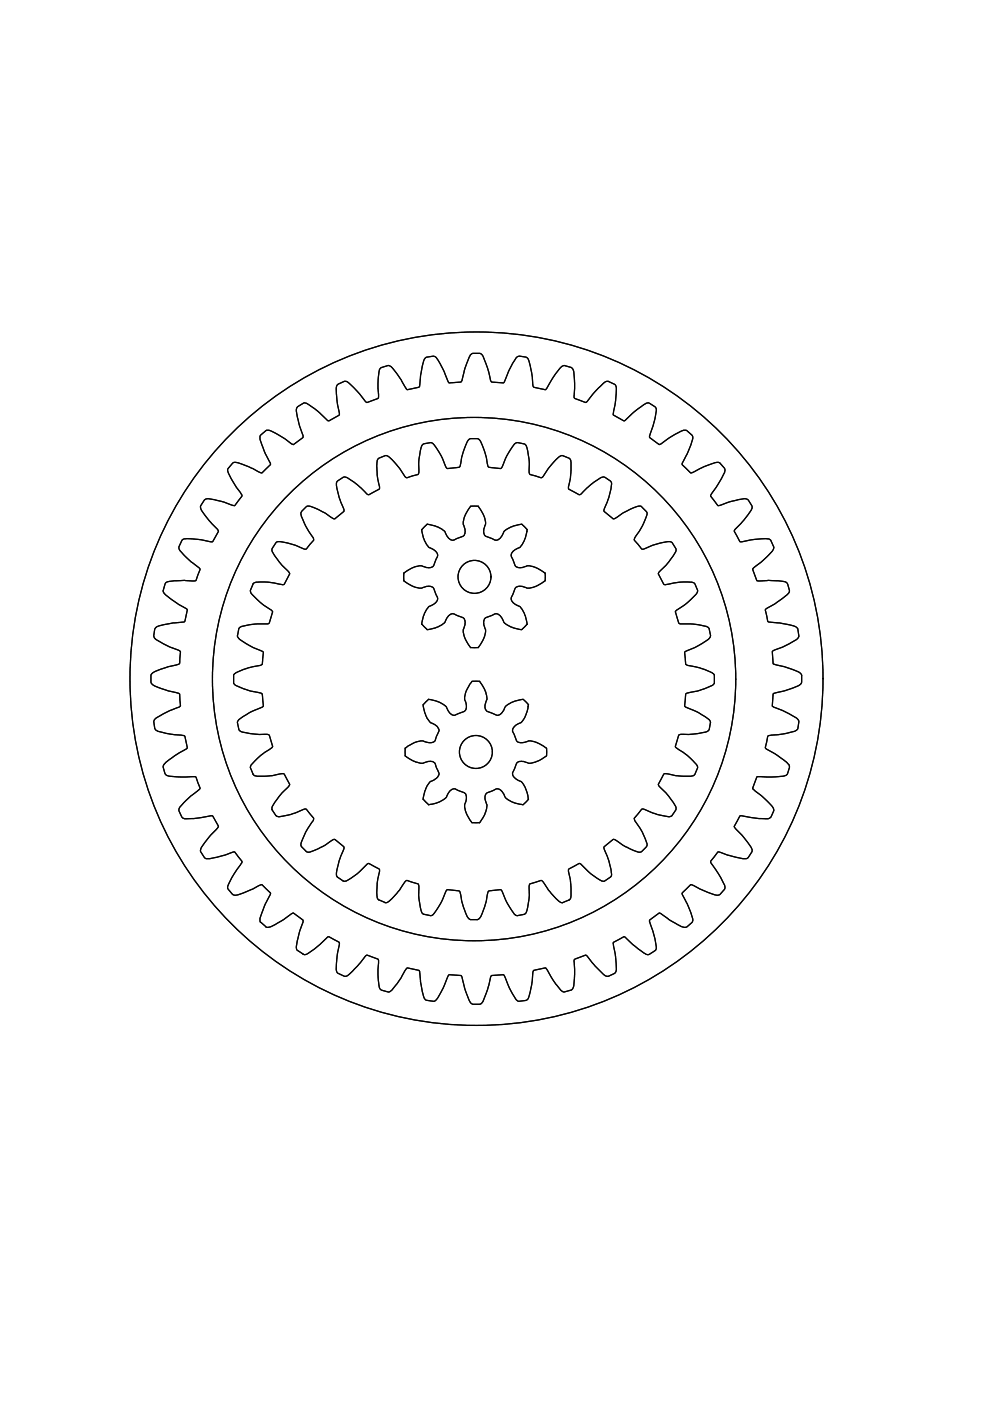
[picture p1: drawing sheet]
<svg xmlns="http://www.w3.org/2000/svg" width="210mm" height="297mm" viewBox="0 0 210 297" stroke-linecap="round" stroke-linejoin="round" font-family="sans-serif">
<!-- layer: 0 -->
<g fill="none" stroke="#000" stroke-width=".25">
<circle cx="100.6" cy="122.3" r="3.5"/>
<circle cx="100.5" cy="144" r="55.5"/>
<circle cx="100.9" cy="159.4" r="3.5"/>
<circle cx="101" cy="143.9" r="73.5"/>
</g>
<!-- layer: layer0 -->
<g fill="none" stroke="#000" stroke-width=".25">
<path d="M89.4 112.3l.1 .8a4.2 4.2 0 0 0 2.7 3.6 1.15 1.15 0 0 1 .6 1.3l-.8 1.8a1.48 1.48 0 0 1-2 .4 3.6 3.6 0 0 0-3.2 .5l-1.2 .8M90.6 111.1l-1.2 1.2M99.8 107.3l-.4 .6a4.3 4.3 0 0 0-.8 4.5 1.26 1.26 0 0 1-.5 1.3l-1.8 .8a1.88 1.88 0 0 1-1.9-1.7l-.4-.4a7.3 7.3 0 0 0-3.4-1.2M99.8 107.3h.8a.83 .83 0 0 1 1.2 .6 4.3 4.3 0 0 1 .8 4.5 1.26 1.26 0 0 0 .5 1.3l1.8 .8a1.88 1.88 0 0 0 1.9-1.7l1.5-1.1 1.6-.4a.91 .91 0 0 1 1.3 .4l.6 .6M111.8 112.3l-.2 .8a4.2 4.2 0 0 1-2.6 3.6 1.15 1.15 0 0 0-.6 1.3l.8 1.8a1.48 1.48 0 0 0 2 .4 3.6 3.6 0 0 1 3.1 .5l1.3 .8M53.1 125.1l.3-.7a1.03 1.03 0 0 1 1.1-1 24.3 24.3 0 0 1 5.7 .5l1.2-2.2-.6-.9a12.6 12.6 0 0 1-3.1-4.2v-.4l1.1-1.3a13.2 13.2 0 0 1 5.8 1.5h.4l1.5-1.9-.1-.5-.3-.4a12.9 12.9 0 0 1-2.3-4.9l1.2-1.3 .3-.1a13.1 13.1 0 0 1 5.4 2.7h.3l1.9-1.6v-.3l-.2-.7a13.2 13.2 0 0 1-1.3-5.1l.2-.3 1.2-.8 .3-.1a13.6 13.6 0 0 1 4.8 3.7l.3 .1 2.2-1.2-.1-1a12.7 12.7 0 0 1-.2-5.3l.2-.3 1.7-.5a14.2 14.2 0 0 1 4 4.6l.3 .1 2.3-.7 .2-.5v-.5a12.6 12.6 0 0 1 .8-5.3l.3-.2 1.7-.2a13.1 13.1 0 0 1 2.9 5.1l.4 .3 2.4-.2 .3-.4a13 13 0 0 1 1.9-5.6l.2-.1h1.6l.2 .1a13.3 13.3 0 0 1 2 5.8l.2 .2 2.4 .2 .3-.2a15.4 15.4 0 0 1 2.9-5.1l.5-.2 1.4 .3 .4 .6a16.1 16.1 0 0 1 .6 5.6l.2 .3 2.3 .7 .3-.1 .4-.6a12.7 12.7 0 0 1 3.6-4l1.7 .6 .2 .2a14 14 0 0 1-.4 6l.1 .3 2.2 1.2 .4-.2 .4-.4a10.7 10.7 0 0 1 4.4-3.2l1.5 .9 .2 .4a17.8 17.8 0 0 1-1.7 5.9l2 1.7 .5-.1a11.9 11.9 0 0 1 5.3-2.6l1.3 1.2 .1 .7a18.6 18.6 0 0 1-2.7 5v.3l1.5 1.9h.4a15.1 15.1 0 0 1 5.8-1.5l.3 .2 .8 1.3-.2 .8a21.2 21.2 0 0 1-3.5 4.3v.2l1.1 2.2h.5a13.2 13.2 0 0 1 5.9-.3l.8 1.6-.4 .9a20 20 0 0 1-4.3 3.5l.7 2.5 .5 .2a13.4 13.4 0 0 1 5.8 .7l.5 1.8-.5 .8a25.3 25.3 0 0 1-5 2.7l.2 2.5 .9 .4a10.6 10.6 0 0 1 5.1 1.8l.1 1.9-.5 .4a21.1 21.1 0 0 1-5.5 1.8l-.1 .1-.2 2.4 .3 .4a14.2 14.2 0 0 1 5.1 2.9l.1 .3-.3 1.5-.2 .2-.6 .3a21.1 21.1 0 0 1-5.4 .5l-.3 .2-.7 2.3 .7 .7a11.9 11.9 0 0 1 4 3.6v.3l-.8 1.6a14 14 0 0 1-6-.4l-.4 .2-1.1 2.1 .6 .8a12.6 12.6 0 0 1 3.1 4.3v.4l-.8 1.2-.3 .1a13.2 13.2 0 0 1-5.8-1.6l-.4 .1-1.5 1.9 .1 .5 .3 .4a13 13 0 0 1 2.3 4.8l-1.2 1.4-.3 .1a13.1 13.1 0 0 1-5.4-2.7h-.3l-1.9 1.6 .2 .9a13.6 13.6 0 0 1 1.3 5.2l-1.4 1.1h-.3a13.6 13.6 0 0 1-4.8-3.6l-.3-.1-2.2 1.1-.1 .4a14.6 14.6 0 0 1 .4 6l-.9 .5a1.08 1.08 0 0 1-1.6-.1 20 20 0 0 1-3.5-4.3l-2.5 .7-.2 .5a13.3 13.3 0 0 1-.8 5.8l-.3 .2M53.1 125.1l.2 .7a20.4 20.4 0 0 0 4.4 3.8l.1 .1-.7 2.4-.3 .2a14.9 14.9 0 0 0-6 .7l-.5 1.8 .4 .6a19.5 19.5 0 0 0 5.1 2.8l-.2 2.6-.4 .3a12.4 12.4 0 0 0-5.5 1.8l-.2 .2v1.8l.2 .1a13.4 13.4 0 0 0 5.7 2l.2 .2 .2 2.4-.3 .4a14.2 14.2 0 0 0-5.1 2.9l-.1 .3 .3 1.4a.83 .83 0 0 0 .8 .6 21.1 21.1 0 0 0 5.4 .5l.3 .2 .7 2.3-.3 .4a12.7 12.7 0 0 0-4.4 4l.1 .5a1.61 1.61 0 0 0 .9 1.4h.2a20.4 20.4 0 0 0 5.8-.5l1.3 2.3-.2 .4a14.9 14.9 0 0 0-3.5 4.5v.5M85.6 121.5v1.6l.6 .5a4.3 4.3 0 0 0 4.5 .7 1.24 1.24 0 0 1 1.3 .5l.8 1.8a1.88 1.88 0 0 1-1.8 2l-.3 .3a6.9 6.9 0 0 0-1.3 3.4l1.2 1.2M90.6 133.5l.7-.1a4.2 4.2 0 0 0 3.7-2.7 1.15 1.15 0 0 1 1.3-.5l1.8 .7a1.48 1.48 0 0 1 .3 2.1 3.6 3.6 0 0 0 .6 3.1l.8 1.2M99.8 137.3h1.6M110.6 133.5l-.7-.1a4.2 4.2 0 0 1-3.7-2.7 1.15 1.15 0 0 0-1.3-.5l-1.8 .7a1.48 1.48 0 0 0-.4 2.1 3.6 3.6 0 0 1-.5 3.1l-.8 1.2M111.8 132.3l-1.2 1.2"/>
<path d="M115.6 123.1l-.6 .5a4.3 4.3 0 0 1-4.6 .7 1.24 1.24 0 0 0-1.2 .5l-.8 1.8a1.88 1.88 0 0 0 1.8 2l.3 .3a7.3 7.3 0 0 1 1.3 3.5M115.6 121.5v1.6M85.9 158.6v1.6M89.7 149.4l.1 .8a4.4 4.4 0 0 0 2.7 3.7 1.2 1.2 0 0 1 .5 1.2l-.7 1.9a1.92 1.92 0 0 1-2.6 .1h-.2a6.6 6.6 0 0 0-3.6 1.6M90.9 148.3l-1.2 1.1M100.1 144.5l-.2 .3a4.5 4.5 0 0 0-1 4.7 1.26 1.26 0 0 1-.5 1.4l-1.8 .7a1.46 1.46 0 0 1-1.7-1.2 3.6 3.6 0 0 0-2.6-1.8l-1.5-.3M100.1 144.4h1.6M101.7 144.5l.4 .6a4.2 4.2 0 0 1 .7 4.4 1.2 1.2 0 0 0 .6 1.4l1.8 .7a1.31 1.31 0 0 0 1.6-.9 3.6 3.6 0 0 1 3-2.2l1.1-.2M110.9 148.3l1.2 1.1M112 149.4l-.1 .8a4.4 4.4 0 0 1-2.6 3.7 1.15 1.15 0 0 0-.6 1.2l.8 1.9a1.76 1.76 0 0 0 2.3 .2 4.8 4.8 0 0 1 3.8 1.2l.3 .3v.7a.87 .87 0 0 1-.7 1.3 4.3 4.3 0 0 1-4.5 .7 1.08 1.08 0 0 0-1.2 .6l-.8 1.8a1.58 1.58 0 0 0 1.2 1.7 3.3 3.3 0 0 1 1.9 2.5l.2 1.5M57.7 171.7l.8 1.2M58.5 172.9l.3 .2a13.2 13.2 0 0 0 5.8-1.6l.4 .1 1.5 1.9-.1 .5a13.5 13.5 0 0 0-2.6 5.2l.4 .6a1.58 1.58 0 0 0 1.2 .9h.3a19.5 19.5 0 0 0 5.1-2.7l2.1 1.5v.5a14.3 14.3 0 0 0-1.5 5.7l1.3 1.1"/>
<path d="M85.9 160.3l.6 .4a4.3 4.3 0 0 0 4.5 .7 1.11 1.11 0 0 1 1.3 .6l.7 1.8a1.58 1.58 0 0 1-1.2 1.7 2.63 2.63 0 0 0-1.6 2l-.5 2M89.7 169.5l1.2 1.1M90.8 170.6l.8-.1a4.4 4.4 0 0 0 3.7-2.7 1.15 1.15 0 0 1 1.3-.5l1.8 .7a1.71 1.71 0 0 1 .2 2.4 5.3 5.3 0 0 0 1.5 4h1.6M110.9 170.6l-.7-.1a4.2 4.2 0 0 1-3.7-2.7 1.24 1.24 0 0 0-1.3-.5l-1.8 .7a1.48 1.48 0 0 0-.4 2.1 3.6 3.6 0 0 1-.5 3.1l-.8 1.2M112.1 169.5l-1.2 1.1M55.2 195.6l-.1-.3 .1-.8a20.4 20.4 0 0 1 2.1-4.9l.1-.3-1.9-1.7-.7 .2a12 12 0 0 1-5.2 2l-.3-.2-1-1.4a8.2 8.2 0 0 1 1.8-3.7l1.2-1.5v-.4l-1.5-1.9h-.4a17.1 17.1 0 0 1-5.6 1.4l-.5-.3-.8-1.2 .2-.9a22.5 22.5 0 0 1 3.4-4.2l.2-.3-1.3-2.2-3.9 .6h-2l-.3-.1-.9-1.6 .3-.8a24.4 24.4 0 0 1 4.2-3.9l-.8-2.4-.2-.1h-3l-3.1-.3-.3-.4-.4-1.4 .4-.7a19.7 19.7 0 0 1 4.5-3.1l.2-.3-.5-2.4-.8-.2a15.1 15.1 0 0 1-5.3-1.1l-.3-.3-.2-1.5 .5-.7a21.8 21.8 0 0 1 4.9-2.4l.3-.3-.2-2.4-.3-.2-1.8-.5a10.8 10.8 0 0 1-3.9-1.6l-.1-1.7 .4-.6a23.9 23.9 0 0 1 5.4-1.8l.3-.2 .2-2.4-.2-.2a19.9 19.9 0 0 1-5.2-2.6l-.3-.6 .2-1.4 .5-.5a22.3 22.3 0 0 1 5.6-1l.3-.2 .5-2.3-.2-.3-.4-.3a16.2 16.2 0 0 1-4.4-3.2l-.1-.4 .4-1.4 .3-.4a19.3 19.3 0 0 1 5.8-.2l.5-.2 .8-2.2-.2-.4a16.1 16.1 0 0 1-4.2-4l-.1-.5 .7-1.3 .3-.3 .4-.1a23.7 23.7 0 0 1 5.7 .7l1.3-2.2-.2-.4a16.6 16.6 0 0 1-3.6-4.6l.1-.5 .7-1.2 .5-.2a17.1 17.1 0 0 1 5.6 1.4l.4-.1 1.5-2.1-2.2-3.3-.6-1.3-.2-.8 1.1-1.4 .8-.1a21.8 21.8 0 0 1 5.1 2.1l.2 .1 1.8-1.8v-.3a19.3 19.3 0 0 1-2.2-5.3l.2-.7 1.2-1h.5a22.6 22.6 0 0 1 5 3l.2 .1 2-1.5 .1-.4a21.6 21.6 0 0 1-1.5-5.5l.3-.7 1.5-.8a8.1 8.1 0 0 1 3.4 2.4l1.4 1.3 .4 .1 2.1-1.2 .1-.3a18.1 18.1 0 0 1-.6-5.8l.3-.5 1.3-.6 .8 .3a23.8 23.8 0 0 1 3.8 4.1l.3 .1 2.2-.8 .2-.3a19.9 19.9 0 0 1 .1-5.8l.5-.5 1.4-.4 .6 .2a22.9 22.9 0 0 1 3.2 4.8l.3 .1 2.4-.5 .2-.2a23 23 0 0 1 1-5.7l.4-.5 1.5-.2 .6 .3a21.9 21.9 0 0 1 2.5 5.2l.2 .2 2.6-.2 .8-3 .9-2.3 .2-.4 .5-.4h1.5l.6 .4 1.1 2.7 .8 3 2.5 .2 .2-.2a21.9 21.9 0 0 1 2.6-5.2l.7-.3 1.3 .2 .5 .5a20.8 20.8 0 0 1 1 5.7l.2 .2 2.4 .5 .5-.6a12.7 12.7 0 0 1 3.3-4.5l1.8 .4 .3 .5a19.9 19.9 0 0 1 .2 5.8l.2 .3 2.2 .8 .7-.5a16.4 16.4 0 0 1 3.7-3.9l.5-.1 1.3 .7 .3 .5-.1 3-.5 3 2.2 1.2 .4-.1a17.4 17.4 0 0 1 4.6-3.6h.5l1.2 .8 .2 .4-.2 2.1-1.2 3.9 2 1.5 .4-.1a15 15 0 0 1 5.1-2.9l.4 .1 1.1 1 .2 .8a25 25 0 0 1-2.3 5.3l1.8 1.9 .4-.1a17.7 17.7 0 0 1 5.4-2.2l.5 .2 .9 1.1v.9l-2.9 5 1.4 1.9 .5 .1a17.7 17.7 0 0 1 5.6-1.4l.5 .2 .7 1.3 .1 .4-.2 .4a22.6 22.6 0 0 1-3.5 4.2l-.1 .3 1.1 2.2h.9a12.8 12.8 0 0 1 5.5-.4l.2 .2 .7 1.5-.2 .5a20.7 20.7 0 0 1-4.2 3.9l-.1 .2 .8 2.4 .3 .1a24.5 24.5 0 0 1 5.8 .1l.5 .6 .4 1.3-.2 .6a22.9 22.9 0 0 1-4.8 3.3l-.1 .3 .5 2.3 .3 .2a22.3 22.3 0 0 1 5.6 1l.5 .5 .2 1.6-.3 .4a20.6 20.6 0 0 1-5.1 2.6l-.3 .1 .2 2.6 .8 .3a15.9 15.9 0 0 1 5.1 1.8l.2 .4v1.4l-.6 .7-3.2 1.2-2.1 .5-.2 .1-.2 2.6 .3 .2a17 17 0 0 1 5.2 2.7l.2 .5-.2 1.4-.7 .6-2.6 .5-3 .4-.6 2.5 .2 .3a20 20 0 0 1 4.8 3.4l.1 .5-.4 1.4-.4 .3-2.1 .3h-4l-.9 2.4 2.3 2 1.9 2 .3 .7-.7 1.5-.5 .3h-2l-4-.6-1.2 2.2 .1 .3a19.4 19.4 0 0 1 3.7 4.6l-.1 .5-.8 1.2-.8 .3a23.4 23.4 0 0 1-5.4-1.5l-.3 .1-1.4 1.9 .3 .8a16.9 16.9 0 0 1 2.7 4.7l-.1 .4-.9 1.1-.7 .2-1.9-.6-3.7-1.6-1.7 1.7v.4a17.3 17.3 0 0 1 2.2 5.4l-.2 .5-1.1 .9-.4 .1a17.4 17.4 0 0 1-5.1-2.9l-.4-.1-2 1.5 1.2 3.9 .2 1.7-.1 .8-1.3 .8h-.7l-1.6-1.1-2.9-2.5-.3-.1-2.2 1.3 .6 4.4 .1 1.3-.2 .5-1.5 .9-.9-.3a23.8 23.8 0 0 1-3.7-4.1l-.3-.1-2.2 .9-.2 .3 .1 .5a16.2 16.2 0 0 1-.3 5.4l-.3 .3-1.6 .4-.7-.3a21.5 21.5 0 0 1-3-4.5l-.3-.3-2.4 .5-.2 .4a15.9 15.9 0 0 1-1.2 5.8l-.3 .2-1.7 .1a9.2 9.2 0 0 1-2.1-3.6l-.9-1.9-2.6 .1-.2 .4a18.1 18.1 0 0 1-1.8 5.5l-.5 .2h-1.5l-.6-.6a20.4 20.4 0 0 1-1.7-5.2l-.2-.3-2.5-.1-.4 .6a15.4 15.4 0 0 1-2.5 4.8l-.5 .2-1.4-.2-.3-.3a17.2 17.2 0 0 1-1.1-5.7l-.1-.3-2.6-.6-2.1 3.4-1.1 1.4-.6 .3-1.6-.4-.4-.3-.1-.4a25.4 25.4 0 0 1-.2-5.7l-2.3-1-.4 .2a21.2 21.2 0 0 1-4 4.3h-.5l-1.3-.6-.4-.8a23 23 0 0 1 .7-5.5l-.1-.3-2.1-1.2-.4 .1a22.2 22.2 0 0 1-4.4 3.6l-.4 .1-.3-.1M55.3 195.5l1 .9M56.3 196.5l.6 .1a18.2 18.2 0 0 0 4.9-2.9l.4-.1 2 1.5 .1 .3a21.6 21.6 0 0 0-1.5 5.5l.3 .6 1.2 .8M72.7 186.8h.4a13.6 13.6 0 0 0 4.8-3.6l.3-.1 2.1 1.1 .2 .5a13 13 0 0 0-.4 5.9l.2 .2M80.3 190.8l1 .4a.92 .92 0 0 0 1.2-.2 20 20 0 0 0 3.6-4.3l2.5 .7 .2 .5a13.3 13.3 0 0 0 .8 5.8l.2 .1M89.8 193.8l.4 .1a1.48 1.48 0 0 0 1.6 0l.1-.1a18.1 18.1 0 0 0 2.8-5.1l2.6 .2 .3 .4a14 14 0 0 0 1.8 5.4l.3 .3h1.5M109.7 194.1h-.3a11.1 11.1 0 0 1-2.7-4.6l-.6-.9-2.4 .3-.3 .4a14 14 0 0 1-1.8 5.4l-.4 .3"/>
<path d="M111.1 193.9l-1.4 .2"/>
</g>
<!-- layer: layer1 -->
<g fill="none" stroke="#000" stroke-width=".25">
<path d="M89.4 112.3l.1 .8a4.2 4.2 0 0 0 2.7 3.6 1.15 1.15 0 0 1 .6 1.3l-.8 1.8a1.48 1.48 0 0 1-2 .4 3.6 3.6 0 0 0-3.2 .5l-1.2 .8M90.6 111.1l-1.2 1.2M99.8 107.3l-.4 .6a4.3 4.3 0 0 0-.8 4.5 1.26 1.26 0 0 1-.5 1.3l-1.8 .8a1.88 1.88 0 0 1-1.9-1.7l-.4-.4a7.3 7.3 0 0 0-3.4-1.2M99.8 107.3h.8a.83 .83 0 0 1 1.2 .6 4.3 4.3 0 0 1 .8 4.5 1.26 1.26 0 0 0 .5 1.3l1.8 .8a1.88 1.88 0 0 0 1.9-1.7l1.5-1.1 1.6-.4a.91 .91 0 0 1 1.3 .4l.6 .6M111.8 112.3l-.2 .8a4.2 4.2 0 0 1-2.6 3.6 1.15 1.15 0 0 0-.6 1.3l.8 1.8a1.48 1.48 0 0 0 2 .4 3.6 3.6 0 0 1 3.1 .5l1.3 .8M53.1 125.1l.3-.7a1.03 1.03 0 0 1 1.1-1 24.3 24.3 0 0 1 5.7 .5l1.2-2.2-.6-.9a12.6 12.6 0 0 1-3.1-4.2v-.4l1.1-1.3a13.2 13.2 0 0 1 5.8 1.5h.4l1.5-1.9-.1-.5-.3-.4a12.9 12.9 0 0 1-2.3-4.9l1.2-1.3 .3-.1a13.1 13.1 0 0 1 5.4 2.7h.3l1.9-1.6v-.3l-.2-.7a13.2 13.2 0 0 1-1.3-5.1l.2-.3 1.2-.8 .3-.1a13.6 13.6 0 0 1 4.8 3.7l.3 .1 2.2-1.2-.1-1a12.7 12.7 0 0 1-.2-5.3l.2-.3 1.7-.5a14.2 14.2 0 0 1 4 4.6l.3 .1 2.3-.7 .2-.5v-.5a12.6 12.6 0 0 1 .8-5.3l.3-.2 1.7-.2a13.1 13.1 0 0 1 2.9 5.1l.4 .3 2.4-.2 .3-.4a13 13 0 0 1 1.9-5.6l.2-.1h1.6l.2 .1a13.3 13.3 0 0 1 2 5.8l.2 .2 2.4 .2 .3-.2a15.4 15.4 0 0 1 2.9-5.1l.5-.2 1.4 .3 .4 .6a16.1 16.1 0 0 1 .6 5.6l.2 .3 2.3 .7 .3-.1 .4-.6a12.7 12.7 0 0 1 3.6-4l1.7 .6 .2 .2a14 14 0 0 1-.4 6l.1 .3 2.2 1.2 .4-.2 .4-.4a10.7 10.7 0 0 1 4.4-3.2l1.5 .9 .2 .4a17.8 17.8 0 0 1-1.7 5.9l2 1.7 .5-.1a11.9 11.9 0 0 1 5.3-2.6l1.3 1.2 .1 .7a18.6 18.6 0 0 1-2.7 5v.3l1.5 1.9h.4a15.1 15.1 0 0 1 5.8-1.5l.3 .2 .8 1.3-.2 .8a21.2 21.2 0 0 1-3.5 4.3v.2l1.1 2.2h.5a13.2 13.2 0 0 1 5.9-.3l.8 1.6-.4 .9a20 20 0 0 1-4.3 3.5l.7 2.5 .5 .2a13.4 13.4 0 0 1 5.8 .7l.5 1.8-.5 .8a25.3 25.3 0 0 1-5 2.7l.2 2.5 .9 .4a10.6 10.6 0 0 1 5.1 1.8l.1 1.9-.5 .4a21.1 21.1 0 0 1-5.5 1.8l-.1 .1-.2 2.4 .3 .4a14.2 14.2 0 0 1 5.1 2.9l.1 .3-.3 1.5-.2 .2-.6 .3a21.1 21.1 0 0 1-5.4 .5l-.3 .2-.7 2.3 .7 .7a11.9 11.9 0 0 1 4 3.6v.3l-.8 1.6a14 14 0 0 1-6-.4l-.4 .2-1.1 2.1 .6 .8a12.6 12.6 0 0 1 3.1 4.3v.4l-.8 1.2-.3 .1a13.2 13.2 0 0 1-5.8-1.6l-.4 .1-1.5 1.9 .1 .5 .3 .4a13 13 0 0 1 2.3 4.8l-1.2 1.4-.3 .1a13.1 13.1 0 0 1-5.4-2.7h-.3l-1.9 1.6 .2 .9a13.6 13.6 0 0 1 1.3 5.2l-1.4 1.1h-.3a13.6 13.6 0 0 1-4.8-3.6l-.3-.1-2.2 1.1-.1 .4a14.6 14.6 0 0 1 .4 6l-.9 .5a1.08 1.08 0 0 1-1.6-.1 20 20 0 0 1-3.5-4.3l-2.5 .7-.2 .5a13.3 13.3 0 0 1-.8 5.8l-.3 .2M53.1 125.1l.2 .7a20.4 20.4 0 0 0 4.4 3.8l.1 .1-.7 2.4-.3 .2a14.9 14.9 0 0 0-6 .7l-.5 1.8 .4 .6a19.5 19.5 0 0 0 5.1 2.8l-.2 2.6-.4 .3a12.4 12.4 0 0 0-5.5 1.8l-.2 .2v1.8l.2 .1a13.4 13.4 0 0 0 5.7 2l.2 .2 .2 2.4-.3 .4a14.2 14.2 0 0 0-5.1 2.9l-.1 .3 .3 1.4a.83 .83 0 0 0 .8 .6 21.1 21.1 0 0 0 5.4 .5l.3 .2 .7 2.3-.3 .4a12.7 12.7 0 0 0-4.4 4l.1 .5a1.61 1.61 0 0 0 .9 1.4h.2a20.4 20.4 0 0 0 5.8-.5l1.3 2.3-.2 .4a14.9 14.9 0 0 0-3.5 4.5v.5M85.6 121.5v1.6l.6 .5a4.3 4.3 0 0 0 4.5 .7 1.24 1.24 0 0 1 1.3 .5l.8 1.8a1.88 1.88 0 0 1-1.8 2l-.3 .3a6.9 6.9 0 0 0-1.3 3.4l1.2 1.2M90.6 133.5l.7-.1a4.2 4.2 0 0 0 3.7-2.7 1.15 1.15 0 0 1 1.3-.5l1.8 .7a1.48 1.48 0 0 1 .3 2.1 3.6 3.6 0 0 0 .6 3.1l.8 1.2M99.8 137.3h1.6M110.6 133.5l-.7-.1a4.2 4.2 0 0 1-3.7-2.7 1.15 1.15 0 0 0-1.3-.5l-1.8 .7a1.48 1.48 0 0 0-.4 2.1 3.6 3.6 0 0 1-.5 3.1l-.8 1.2M111.8 132.3l-1.2 1.2"/>
<path d="M115.6 123.1l-.6 .5a4.3 4.3 0 0 1-4.6 .7 1.24 1.24 0 0 0-1.2 .5l-.8 1.8a1.88 1.88 0 0 0 1.8 2l.3 .3a7.3 7.3 0 0 1 1.3 3.5M115.6 121.5v1.6M85.9 158.6v1.6M89.7 149.4l.1 .8a4.4 4.4 0 0 0 2.7 3.7 1.2 1.2 0 0 1 .5 1.2l-.7 1.9a1.92 1.92 0 0 1-2.6 .1h-.2a6.6 6.6 0 0 0-3.6 1.6M90.9 148.3l-1.2 1.1M100.1 144.5l-.2 .3a4.5 4.5 0 0 0-1 4.7 1.26 1.26 0 0 1-.5 1.4l-1.8 .7a1.46 1.46 0 0 1-1.7-1.2 3.6 3.6 0 0 0-2.6-1.8l-1.5-.3M100.1 144.4h1.6M101.7 144.5l.4 .6a4.2 4.2 0 0 1 .7 4.4 1.2 1.2 0 0 0 .6 1.4l1.8 .7a1.31 1.31 0 0 0 1.6-.9 3.6 3.6 0 0 1 3-2.2l1.1-.2M110.9 148.3l1.2 1.1M112 149.4l-.1 .8a4.4 4.4 0 0 1-2.6 3.7 1.15 1.15 0 0 0-.6 1.2l.8 1.9a1.76 1.76 0 0 0 2.3 .2 4.8 4.8 0 0 1 3.8 1.2l.3 .3v.7a.87 .87 0 0 1-.7 1.3 4.3 4.3 0 0 1-4.5 .7 1.08 1.08 0 0 0-1.2 .6l-.8 1.8a1.58 1.58 0 0 0 1.2 1.7 3.3 3.3 0 0 1 1.9 2.5l.2 1.5M57.7 171.7l.8 1.2M58.5 172.9l.3 .2a13.2 13.2 0 0 0 5.8-1.6l.4 .1 1.5 1.9-.1 .5a13.5 13.5 0 0 0-2.6 5.2l.4 .6a1.58 1.58 0 0 0 1.2 .9h.3a19.5 19.5 0 0 0 5.1-2.7l2.1 1.5v.5a14.3 14.3 0 0 0-1.5 5.7l1.3 1.1"/>
<path d="M85.9 160.3l.6 .4a4.3 4.3 0 0 0 4.5 .7 1.11 1.11 0 0 1 1.3 .6l.7 1.8a1.58 1.58 0 0 1-1.2 1.7 2.63 2.63 0 0 0-1.6 2l-.5 2M89.7 169.5l1.2 1.1M90.8 170.6l.8-.1a4.4 4.4 0 0 0 3.7-2.7 1.15 1.15 0 0 1 1.3-.5l1.8 .7a1.71 1.71 0 0 1 .2 2.4 5.3 5.3 0 0 0 1.5 4h1.6M110.9 170.6l-.7-.1a4.2 4.2 0 0 1-3.7-2.7 1.24 1.24 0 0 0-1.3-.5l-1.8 .7a1.48 1.48 0 0 0-.4 2.1 3.6 3.6 0 0 1-.5 3.1l-.8 1.2M112.1 169.5l-1.2 1.1M55.2 195.6l-.1-.3 .1-.8a20.4 20.4 0 0 1 2.1-4.9l.1-.3-1.9-1.7-.7 .2a12 12 0 0 1-5.2 2l-.3-.2-1-1.4a8.2 8.2 0 0 1 1.8-3.7l1.2-1.5v-.4l-1.5-1.9h-.4a17.1 17.1 0 0 1-5.6 1.4l-.5-.3-.8-1.2 .2-.9a22.5 22.5 0 0 1 3.4-4.2l.2-.3-1.3-2.2-3.9 .6h-2l-.3-.1-.9-1.6 .3-.8a24.4 24.4 0 0 1 4.2-3.9l-.8-2.4-.2-.1h-3l-3.1-.3-.3-.4-.4-1.4 .4-.7a19.7 19.7 0 0 1 4.5-3.1l.2-.3-.5-2.4-.8-.2a15.1 15.1 0 0 1-5.3-1.1l-.3-.3-.2-1.5 .5-.7a21.8 21.8 0 0 1 4.9-2.4l.3-.3-.2-2.4-.3-.2-1.8-.5a10.8 10.8 0 0 1-3.9-1.6l-.1-1.7 .4-.6a23.9 23.9 0 0 1 5.4-1.8l.3-.2 .2-2.4-.2-.2a19.9 19.9 0 0 1-5.2-2.6l-.3-.6 .2-1.4 .5-.5a22.3 22.3 0 0 1 5.6-1l.3-.2 .5-2.3-.2-.3-.4-.3a16.2 16.2 0 0 1-4.4-3.2l-.1-.4 .4-1.4 .3-.4a19.3 19.3 0 0 1 5.8-.2l.5-.2 .8-2.2-.2-.4a16.1 16.1 0 0 1-4.2-4l-.1-.5 .7-1.3 .3-.3 .4-.1a23.7 23.7 0 0 1 5.7 .7l1.3-2.2-.2-.4a16.6 16.6 0 0 1-3.6-4.6l.1-.5 .7-1.2 .5-.2a17.1 17.1 0 0 1 5.6 1.4l.4-.1 1.5-2.1-2.2-3.3-.6-1.3-.2-.8 1.1-1.4 .8-.1a21.8 21.8 0 0 1 5.1 2.1l.2 .1 1.8-1.8v-.3a19.3 19.3 0 0 1-2.2-5.3l.2-.7 1.2-1h.5a22.6 22.6 0 0 1 5 3l.2 .1 2-1.5 .1-.4a21.6 21.6 0 0 1-1.5-5.5l.3-.7 1.5-.8a8.1 8.1 0 0 1 3.4 2.4l1.4 1.3 .4 .1 2.1-1.2 .1-.3a18.1 18.1 0 0 1-.6-5.8l.3-.5 1.3-.6 .8 .3a23.8 23.8 0 0 1 3.8 4.1l.3 .1 2.2-.8 .2-.3a19.9 19.9 0 0 1 .1-5.8l.5-.5 1.4-.4 .6 .2a22.9 22.9 0 0 1 3.2 4.8l.3 .1 2.4-.5 .2-.2a23 23 0 0 1 1-5.7l.4-.5 1.5-.2 .6 .3a21.9 21.9 0 0 1 2.5 5.2l.2 .2 2.6-.2 .8-3 .9-2.3 .2-.4 .5-.4h1.5l.6 .4 1.1 2.7 .8 3 2.5 .2 .2-.2a21.9 21.9 0 0 1 2.6-5.2l.7-.3 1.3 .2 .5 .5a20.8 20.8 0 0 1 1 5.7l.2 .2 2.4 .5 .5-.6a12.7 12.7 0 0 1 3.3-4.5l1.8 .4 .3 .5a19.9 19.9 0 0 1 .2 5.8l.2 .3 2.2 .8 .7-.5a16.4 16.4 0 0 1 3.7-3.9l.5-.1 1.3 .7 .3 .5-.1 3-.5 3 2.2 1.2 .4-.1a17.4 17.4 0 0 1 4.6-3.6h.5l1.2 .8 .2 .4-.2 2.1-1.2 3.9 2 1.5 .4-.1a15 15 0 0 1 5.1-2.9l.4 .1 1.1 1 .2 .8a25 25 0 0 1-2.3 5.3l1.8 1.9 .4-.1a17.7 17.7 0 0 1 5.4-2.2l.5 .2 .9 1.1v.9l-2.9 5 1.4 1.9 .5 .1a17.7 17.7 0 0 1 5.6-1.4l.5 .2 .7 1.3 .1 .4-.2 .4a22.6 22.6 0 0 1-3.5 4.2l-.1 .3 1.1 2.2h.9a12.8 12.8 0 0 1 5.5-.4l.2 .2 .7 1.5-.2 .5a20.7 20.7 0 0 1-4.2 3.9l-.1 .2 .8 2.4 .3 .1a24.5 24.5 0 0 1 5.8 .1l.5 .6 .4 1.3-.2 .6a22.9 22.9 0 0 1-4.8 3.3l-.1 .3 .5 2.3 .3 .2a22.3 22.3 0 0 1 5.6 1l.5 .5 .2 1.6-.3 .4a20.6 20.6 0 0 1-5.1 2.6l-.3 .1 .2 2.6 .8 .3a15.9 15.9 0 0 1 5.1 1.8l.2 .4v1.4l-.6 .7-3.2 1.2-2.1 .5-.2 .1-.2 2.6 .3 .2a17 17 0 0 1 5.2 2.7l.2 .5-.2 1.4-.7 .6-2.6 .5-3 .4-.6 2.5 .2 .3a20 20 0 0 1 4.8 3.4l.1 .5-.4 1.4-.4 .3-2.1 .3h-4l-.9 2.4 2.3 2 1.9 2 .3 .7-.7 1.5-.5 .3h-2l-4-.6-1.2 2.2 .1 .3a19.4 19.4 0 0 1 3.7 4.6l-.1 .5-.8 1.2-.8 .3a23.4 23.4 0 0 1-5.4-1.5l-.3 .1-1.4 1.9 .3 .8a16.9 16.9 0 0 1 2.7 4.7l-.1 .4-.9 1.1-.7 .2-1.9-.6-3.7-1.6-1.7 1.7v.4a17.3 17.3 0 0 1 2.2 5.4l-.2 .5-1.1 .9-.4 .1a17.4 17.4 0 0 1-5.1-2.9l-.4-.1-2 1.5 1.2 3.9 .2 1.7-.1 .8-1.3 .8h-.7l-1.6-1.1-2.9-2.5-.3-.1-2.2 1.3 .6 4.4 .1 1.3-.2 .5-1.5 .9-.9-.3a23.8 23.8 0 0 1-3.7-4.1l-.3-.1-2.2 .9-.2 .3 .1 .5a16.2 16.2 0 0 1-.3 5.4l-.3 .3-1.6 .4-.7-.3a21.5 21.5 0 0 1-3-4.5l-.3-.3-2.4 .5-.2 .4a15.9 15.9 0 0 1-1.2 5.8l-.3 .2-1.7 .1a9.2 9.2 0 0 1-2.1-3.6l-.9-1.9-2.6 .1-.2 .4a18.1 18.1 0 0 1-1.8 5.5l-.5 .2h-1.5l-.6-.6a20.4 20.4 0 0 1-1.7-5.2l-.2-.3-2.5-.1-.4 .6a15.4 15.4 0 0 1-2.5 4.8l-.5 .2-1.4-.2-.3-.3a17.2 17.2 0 0 1-1.1-5.7l-.1-.3-2.6-.6-2.1 3.4-1.1 1.4-.6 .3-1.6-.4-.4-.3-.1-.4a25.4 25.4 0 0 1-.2-5.7l-2.3-1-.4 .2a21.2 21.2 0 0 1-4 4.3h-.5l-1.3-.6-.4-.8a23 23 0 0 1 .7-5.5l-.1-.3-2.1-1.2-.4 .1a22.2 22.2 0 0 1-4.4 3.6l-.4 .1-.3-.1M55.3 195.5l1 .9M56.3 196.5l.6 .1a18.2 18.2 0 0 0 4.9-2.9l.4-.1 2 1.5 .1 .3a21.6 21.6 0 0 0-1.5 5.5l.3 .6 1.2 .8M72.7 186.8h.4a13.6 13.6 0 0 0 4.8-3.6l.3-.1 2.1 1.1 .2 .5a13 13 0 0 0-.4 5.9l.2 .2M80.3 190.8l1 .4a.92 .92 0 0 0 1.2-.2 20 20 0 0 0 3.6-4.3l2.5 .7 .2 .5a13.3 13.3 0 0 0 .8 5.8l.2 .1M89.8 193.8l.4 .1a1.48 1.48 0 0 0 1.6 0l.1-.1a18.1 18.1 0 0 0 2.8-5.1l2.6 .2 .3 .4a14 14 0 0 0 1.8 5.4l.3 .3h1.5M109.7 194.1h-.3a11.1 11.1 0 0 1-2.7-4.6l-.6-.9-2.4 .3-.3 .4a14 14 0 0 1-1.8 5.4l-.4 .3"/>
<path d="M111.1 193.9l-1.4 .2"/>
</g>
</svg>
